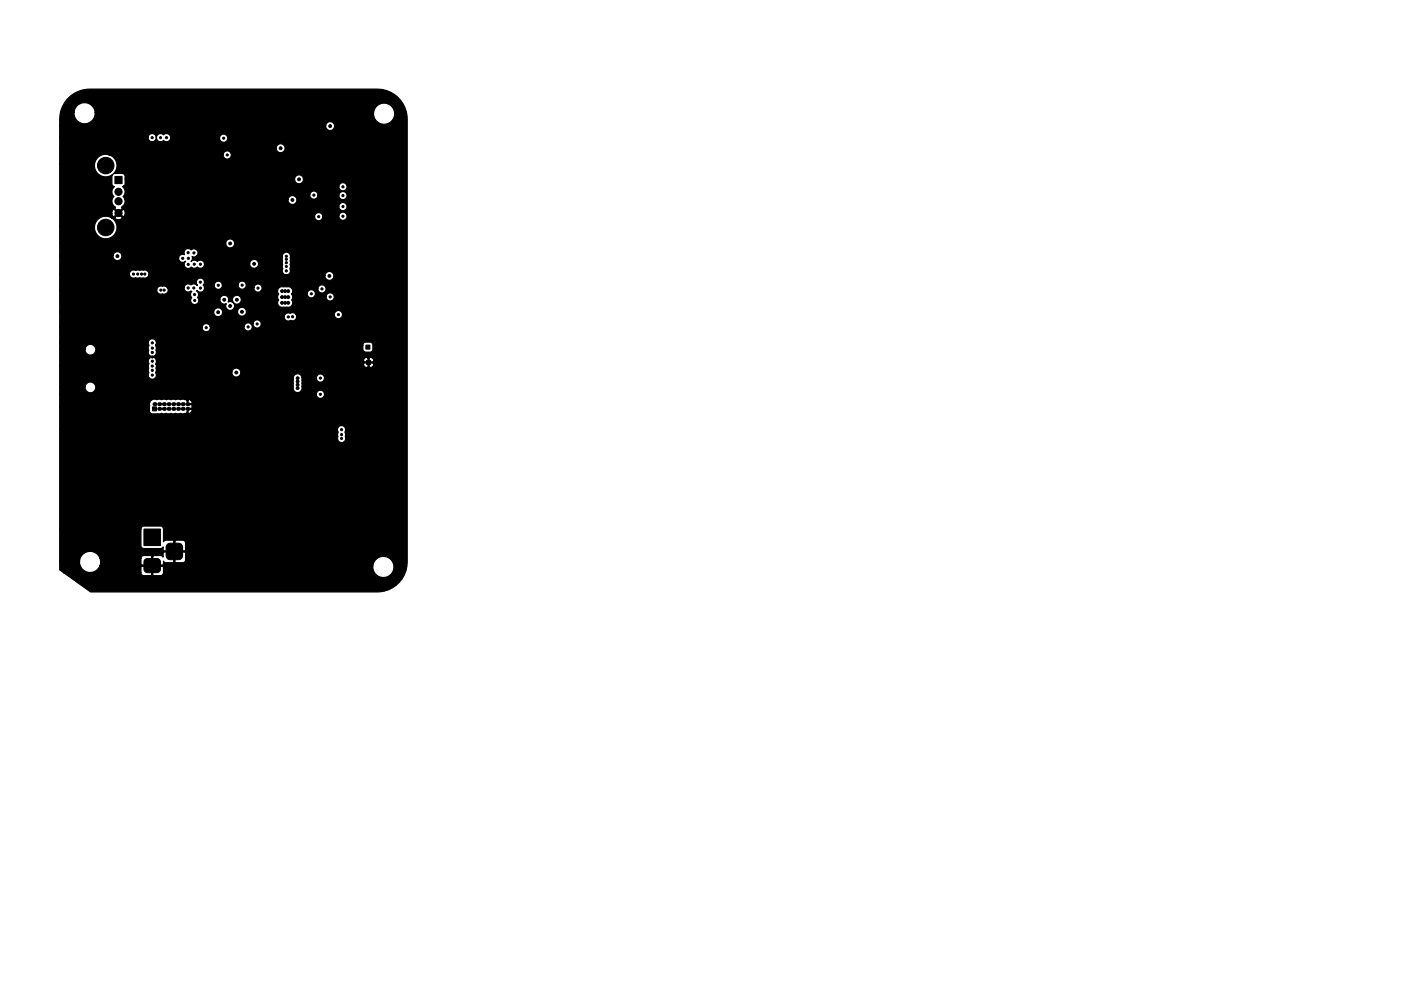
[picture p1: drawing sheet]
<svg xmlns="http://www.w3.org/2000/svg" width="297mm" height="210mm" viewBox="0 0 297 210" stroke-linecap="round" stroke-linejoin="round" font-family="sans-serif">
<g fill="#000" stroke="#000" stroke-width=".21">
<path d="M24.4 37.4h1.5v1.6h-1.5zM77.6 73.2h.8v.9h-.8zM77.7 76.5h.9v.8h-.9zM32.3 86.3h.9v.9h-.9zM30.7 118.7l.5-.2h2.1a.75 .75 0 0 1 .7 .7v1.5a.75 .75 0 0 1-.7 .8h-2a.75 .75 0 0 1-.8-.8v-1.5zM30.5 112.2h3.5v3.5h-3.5zM35.5 115.5l.5-.2 1.8-.1a.88 .88 0 0 1 .9 .9v1.8a.88 .88 0 0 1-.9 .8h-1.7a.88 .88 0 0 1-.9-.8v-1.9z"/>
<circle cx="22.4" cy="35.1" r="1.75"/>
<circle cx="32.3" cy="29.2" r=".23"/>
<circle cx="34" cy="29.2" r=".23"/>
<circle cx="35.3" cy="29.2" r=".23"/>
<circle cx="45.9" cy="39.2" r=".23"/>
<circle cx="47.4" cy="29.3" r=".23"/>
<circle cx="48.2" cy="32.9" r=".23"/>
<circle cx="59.5" cy="31.4" r=".3"/>
<circle cx="63.4" cy="38" r=".3"/>
<circle cx="70" cy="26.7" r=".3"/>
<circle cx="72.2" cy="31.4" r=".3"/>
<circle cx="72.7" cy="39.6" r=".23"/>
<circle cx="22.4" cy="48.3" r="1.75"/>
<circle cx="24.8" cy="58.7" r=".3"/>
<circle cx="24.9" cy="54.3" r=".3"/>
<circle cx="25.1" cy="42.7" r=".76"/>
<circle cx="25.1" cy="40.7" r=".76"/>
<circle cx="25.1" cy="45.2" r=".76"/>
<circle cx="28.3" cy="58.1" r=".23"/>
<circle cx="29.2" cy="58.1" r=".23"/>
<circle cx="30" cy="58.1" r=".23"/>
<circle cx="30.7" cy="58.1" r=".23"/>
<circle cx="38.7" cy="54.8" r=".23"/>
<circle cx="39.9" cy="53.6" r=".23"/>
<circle cx="39.9" cy="56.1" r=".23"/>
<circle cx="39.9" cy="54.8" r=".23"/>
<circle cx="41.1" cy="53.7" r=".23"/>
<circle cx="41.2" cy="56.1" r=".23"/>
<circle cx="42.5" cy="59.9" r=".23"/>
<circle cx="42.5" cy="56.1" r=".23"/>
<circle cx="44.1" cy="59.8" r=".23"/>
<circle cx="48.8" cy="51.6" r=".3"/>
<circle cx="48.8" cy="58.6" r=".3"/>
<circle cx="53.9" cy="56" r=".3"/>
<circle cx="60.7" cy="55" r=".23"/>
<circle cx="60.7" cy="57.5" r=".23"/>
<circle cx="60.7" cy="55.7" r=".23"/>
<circle cx="60.7" cy="54.4" r=".23"/>
<circle cx="60.7" cy="56.5" r=".23"/>
<circle cx="62" cy="42.4" r=".3"/>
<circle cx="66" cy="46" r=".23"/>
<circle cx="66.5" cy="41.4" r=".23"/>
<circle cx="67.6" cy="46" r=".23"/>
<circle cx="68.1" cy="43.4" r=".23"/>
<circle cx="69.8" cy="58.5" r=".3"/>
<circle cx="70" cy="52.5" r=".23"/>
<circle cx="72.7" cy="41.5" r=".23"/>
<circle cx="72.7" cy="45.9" r=".23"/>
<circle cx="72.7" cy="43.8" r=".23"/>
<circle cx="32.3" cy="74.8" r=".23"/>
<circle cx="32.3" cy="73.9" r=".23"/>
<circle cx="32.3" cy="72.7" r=".23"/>
<circle cx="32.3" cy="77.7" r=".23"/>
<circle cx="32.3" cy="79.6" r=".23"/>
<circle cx="32.3" cy="78.6" r=".23"/>
<circle cx="32.3" cy="75.7" r=".23"/>
<circle cx="32.3" cy="76.6" r=".23"/>
<circle cx="34.1" cy="61.5" r=".23"/>
<circle cx="34.8" cy="61.5" r=".23"/>
<circle cx="39.9" cy="61.1" r=".23"/>
<circle cx="41.1" cy="61.1" r=".23"/>
<circle cx="41.3" cy="62.5" r=".23"/>
<circle cx="41.3" cy="63.7" r=".23"/>
<circle cx="42.5" cy="61.1" r=".23"/>
<circle cx="43.7" cy="63.6" r=".3"/>
<circle cx="43.7" cy="69.5" r=".23"/>
<circle cx="44.1" cy="66.2" r=".23"/>
<circle cx="44.1" cy="61.1" r=".23"/>
<circle cx="44.1" cy="67.5" r=".23"/>
<circle cx="46.3" cy="66.2" r=".3"/>
<circle cx="46.3" cy="60.5" r=".23"/>
<circle cx="47.6" cy="63.6" r=".3"/>
<circle cx="48.8" cy="68.7" r=".3"/>
<circle cx="48.8" cy="64.9" r=".3"/>
<circle cx="50.1" cy="79" r=".3"/>
<circle cx="50.2" cy="63.6" r=".3"/>
<circle cx="51.3" cy="66.1" r=".3"/>
<circle cx="51.3" cy="60.5" r=".23"/>
<circle cx="52.6" cy="69.4" r=".23"/>
<circle cx="53.9" cy="63.7" r=".3"/>
<circle cx="54.5" cy="78.2" r=".23"/>
<circle cx="54.5" cy="68.7" r=".23"/>
<circle cx="54.7" cy="61.1" r=".23"/>
<circle cx="59.8" cy="61.8" r=".3"/>
<circle cx="59.8" cy="64.3" r=".3"/>
<circle cx="59.8" cy="63" r=".3"/>
<circle cx="60.5" cy="61.8" r=".3"/>
<circle cx="60.5" cy="64.3" r=".3"/>
<circle cx="60.5" cy="63" r=".3"/>
<circle cx="61.1" cy="61.8" r=".3"/>
<circle cx="61.1" cy="64.3" r=".3"/>
<circle cx="61.1" cy="63" r=".3"/>
<circle cx="61.1" cy="67.2" r=".23"/>
<circle cx="62" cy="67.2" r=".23"/>
<circle cx="62.2" cy="78.4" r=".3"/>
<circle cx="66" cy="62.3" r=".23"/>
<circle cx="67" cy="64.7" r=".23"/>
<circle cx="68.3" cy="61.3" r=".23"/>
<circle cx="70" cy="63" r=".23"/>
<circle cx="71.1" cy="78" r=".23"/>
<circle cx="71.7" cy="66.7" r=".23"/>
<circle cx="77.5" cy="62.7" r=".23"/>
<circle cx="26.8" cy="98.5" r=".3"/>
<circle cx="34" cy="97.7" r=".3"/>
<circle cx="63.1" cy="82.3" r=".3"/>
<circle cx="63.1" cy="80.2" r=".3"/>
<circle cx="63.1" cy="81.6" r=".3"/>
<circle cx="63.1" cy="80.9" r=".3"/>
<circle cx="67.9" cy="83.7" r=".23"/>
<circle cx="67.9" cy="80.2" r=".23"/>
<circle cx="72.4" cy="91.2" r=".23"/>
<circle cx="72.4" cy="93" r=".23"/>
<circle cx="72.4" cy="92.2" r=".23"/>
<circle cx="53.6" cy="107.9" r=".3"/>
<circle cx="59.2" cy="107" r=".3"/>
<circle cx="81.9" cy="110.3" r=".3"/>
<circle cx="54.4" cy="120.9" r=".3"/>
</g>
<g fill="#000">
<circle cx="32.7" cy="85.7" r=".43"/>
<circle cx="33.7" cy="85.7" r=".43"/>
<circle cx="33.7" cy="86.7" r=".43"/>
<circle cx="34.7" cy="86.7" r=".43"/>
<circle cx="34.7" cy="85.7" r=".43"/>
<circle cx="35.7" cy="85.7" r=".43"/>
<circle cx="35.7" cy="86.7" r=".43"/>
<circle cx="36.7" cy="85.7" r=".43"/>
<circle cx="36.7" cy="86.7" r=".43"/>
<circle cx="37.7" cy="86.7" r=".43"/>
<circle cx="37.7" cy="85.7" r=".43"/>
<circle cx="38.7" cy="85.7" r=".43"/>
<circle cx="38.7" cy="86.7" r=".43"/>
<circle cx="39.7" cy="85.7" r=".43"/>
<circle cx="39.7" cy="86.7" r=".43"/>
</g>
<path d="M14.3 21a6.3 6.3 0 0 1 4.7-2.1l61.9 .1a6.3 6.3 0 0 1 5.4 6.3v94.9a6.3 6.3 0 0 1-6.3 5.4h-60.8l-5.7-4.1h16.4l.2 .4 .3 .2h1.6l.1-.1v-1.9h.3v1.9l.2 .1h1.4a.64 .64 0 0 0 .7-.6v-1.2l-.2-.2h-4.5l-.1 .2v1.2h-16.4l-.8-.6v-1.9h4.2v.4a2.24 2.24 0 0 0 1.9 2 2.24 2.24 0 0 0 2.4-1.3h57.8v.4a2.25 2.25 0 0 0 3.5 1.7 2.25 2.25 0 0 0 0-3.8 2.25 2.25 0 0 0-3.5 1.7h-57.8l.1-.7-.1-.9h8.7v1.2l.1 .2h2.1v-1.9h.3v1.9h2.1l.2-.2v-.7l.5 .4h1.5l.1-.2v-2.1h.3v2.1l.2 .2h1.5l.4-.2 .1-.3 .1-1.6-.2-.2h-4.5l-.1 .2v.9l-.6-.3h-1.4l-.2 .1-.4-.1h-1.5l-.4 .1-.2 .5h-8.7a2.24 2.24 0 0 0-2.4-1.5 2.24 2.24 0 0 0-1.9 2h-4.2v-6.8h17.2v3.5a.64 .64 0 0 0 .6 .7h3.5l.6-.4v.7l.1 .2h2.1v-2.1h.3v2.1h2.1l.2-.2v-1.5a.64 .64 0 0 0-.7-.6h-1.4l-.2 .2-.4-.2h-1.5l-.5 .4v-2.8a.64 .64 0 0 0-.7-.6h-3.6l-.4 .3-.1 .3h-17.2v-21.1h58.9l.1 .6-.1 .4 .1 .5a.87 .87 0 0 0 .7 1.3 .87 .87 0 0 0 .8-1.3l.1-.5-.2-.4a.87 .87 0 0 0-.4-1.4 .87 .87 0 0 0-1.1 .8h-58.9v-4.8h19v.9a.64 .64 0 0 0 .6 .6l2-.1 .3 .1 .7-.1 .3 .1 .7-.1 .3 .1 .7-.1 2.2 .1 .1-.2 .2-.7 .1 .7a.6 .6 0 0 0 .6-.1 .6 .6 0 0 0 .1-.6h-.8l.1-.3 .1 .2 .6-.2 .2-.6-.8-.3-.1 .2-.3-1h.3v.7h.7a.69 .69 0 0 0-.2-.7 .69 .69 0 0 0-.8 0l-.7-.2-.6 .1-.4-.1-.6 .1-.4-.1-.6 .1-2.7-.1-.3 .1a1.13 1.13 0 0 0-1.3 .2 1.13 1.13 0 0 0-.3 1.2v.1h-19v-2.7h54.4a.87 .87 0 0 0 1.1 .9 .87 .87 0 0 0 .3-1.5 .87 .87 0 0 0-1.4 .4v.2h-54.4v-1.5h5.3a1.14 1.14 0 0 0 1.6 1.2 1.14 1.14 0 0 0 .3-1.9 1.14 1.14 0 0 0-1.8 .5l-.1 .2h-5.3v-4.5h18.7l.1 1.6a.87 .87 0 0 0 .3 1.1 .87 .87 0 0 0 1.1-.1h29.3v1.8a.96 .96 0 0 0 1 1.3 .96 .96 0 0 0 .8-1.4v-1.8h3.1a.87 .87 0 0 0 1.1 .9 .87 .87 0 0 0 .3-1.4 .87 .87 0 0 0-1.4 .4v.1h-3.1a.94 .94 0 0 0-.9-.8 .94 .94 0 0 0-.9 .9h-29.3l.3-.5-.1-.7h16.1a.94 .94 0 0 0 1.2 .9 .94 .94 0 0 0 .3-1.5 .94 .94 0 0 0-1.5 .4v.2h-16.1v-1.7h44v.1a.56 .56 0 0 0 .9 .4v-.8h.3v.8l.1 .2a.59 .59 0 0 0 .7-.3 .59 .59 0 0 0 0-.7h-1.9l-.1 .3h-44l-.1-.1 .1-.7h44l.1 .3h.8v-.8h.3v.8h.8l.1-.2a.59 .59 0 0 0-.2-.6 .59 .59 0 0 0-.7 0l-.4-.2a.66 .66 0 0 0-.8 .7l-44-.1a.87 .87 0 0 0-1.2-.5 .87 .87 0 0 0-.3 1.2l-.2 .5h-18.7v-3.5h5.3a1.14 1.14 0 0 0 1.6 1.2 1.14 1.14 0 0 0 .3-1.9 1.14 1.14 0 0 0-1.8 .5l-.1 .2h-5.3v-1.4h18.7l.2 .6-.2 .5 .1 .5a.9 .9 0 0 0 .8 1.3 .9 .9 0 0 0 .8-1.3l.1-.5-.2-.6h43.9v1l.2 .3 .4 .2h.9a.64 .64 0 0 0 .7-.6v-1l-.2-.3-.4-.2h-.9a.64 .64 0 0 0-.7 .6h-43.8a.87 .87 0 0 0-.6-1.3 .87 .87 0 0 0-1.1 .8h-18.7v-3.3h30.2v.2a.87 .87 0 0 0 1 .8 .87 .87 0 0 0 .7-1.1h7.2v.1a.87 .87 0 0 0 1.3 .7 .87 .87 0 0 0 0-1.4h.5v.1a.87 .87 0 0 0 1.4 .7 .87 .87 0 0 0 0-1.5 .87 .87 0 0 0-1.4 .7l-.6-.1a.87 .87 0 0 0-1.2 .7h-7.2a.87 .87 0 0 0-1-.6 .87 .87 0 0 0-.7 .7h-30.2v-3.2h32.6v.1a.94 .94 0 0 0 1.2 .9h13.8v.1a.87 .87 0 0 0 1.3 .7 .87 .87 0 0 0 1.1-.2 .87 .87 0 0 0 0-1.1h8.2v.1a.87 .87 0 0 0 1.3 .7 .87 .87 0 0 0 0-1.5 .87 .87 0 0 0-1.3 .7l-8.2-.1a.88 .88 0 0 0-1.2-.1 .87 .87 0 0 0-1.2 .7h-13.8a.93 .93 0 0 0 .7-1.1h3.2v.1a.94 .94 0 0 0 1.4 .8 .94 .94 0 0 0 0-1.7 .94 .94 0 0 0-1.4 .8l-3.2-.1a.94 .94 0 0 0-1-.7 .94 .94 0 0 0-.9 .9h-32.6v-4.7h20.5v.1a.96 .96 0 0 0 1.3 .8 .87 .87 0 0 0 1-.4 .87 .87 0 0 0 0-1h3.5v.2a.93 .93 0 0 0 1.5 .6l.2 .1h-.1a1.04 1.04 0 0 0 0 1.3 .87 .87 0 0 0 .5 1.4 .87 .87 0 0 0 1-1.1h4.5v.2a.94 .94 0 0 0 1.4 .7 .94 .94 0 0 0 .6 1.4 .94 .94 0 0 0 1.1-1 .94 .94 0 0 0-1.3-.7l.1-.6h.8v.2a.94 .94 0 0 0 1.4 .7 .94 .94 0 0 0 0-1.6 .94 .94 0 0 0-1.4 .7h-.8v-.2a.94 .94 0 0 0-1-.6 .94 .94 0 0 0-.9 .8h-4.5l-.2-.5a.87 .87 0 0 0-.2-1.3l.1-.1a.86 .86 0 0 0 1.3 .2 .86 .86 0 0 0 0-1.3l2.3-.1a.87 .87 0 0 0 .9 1 .87 .87 0 0 0 .8-1h3.4v.2a.87 .87 0 0 0 .6 .7 .87 .87 0 0 0 .9-.3h1.8v.2a.87 .87 0 0 0 .7 .8 .87 .87 0 0 0 .9-.3h3.5l.2 .7a.97 .97 0 0 0 0 1.3 .97 .97 0 0 0-.1 1.1 .97 .97 0 0 0 1.2 .4l.6-.1a.95 .95 0 0 0 1.1-.3 .95 .95 0 0 0-.1-1.2 1.06 1.06 0 0 0 0-1.2l.1-.1h3.2a.87 .87 0 0 0 .6 .8 .87 .87 0 0 0 .9-.2h2.5v.2a.87 .87 0 0 0 1.4 .6 .87 .87 0 0 0 0-1.4 .87 .87 0 0 0-1.4 .6h-2.4a.87 .87 0 0 0-.4-1.4 .87 .87 0 0 0-1.2 .8h-3.2l.2-.6-.2-.5h5.5v.2a.87 .87 0 0 0 1.3 .6 .87 .87 0 0 0 0-1.4 .87 .87 0 0 0-1.3 .6h-5.6a1.42 1.42 0 0 0-1.3-.4l-.3 .1a1.01 1.01 0 0 0-1.3 .8h-3.5l.1-.2a.87 .87 0 0 0-.5-1.2 .87 .87 0 0 0-1.2 .7h-1.8l.1-.1a.87 .87 0 0 0-.5-1.2 .87 .87 0 0 0-1.1 .7h-3.4v-.1a.87 .87 0 0 0-.9-.6 .87 .87 0 0 0-.8 .7h-2.3a.87 .87 0 0 0-.1-1.2 .87 .87 0 0 0-1.2 .1 .87 .87 0 0 0 .1 1.2l-.1 .1a.96 .96 0 0 0-1.4-.2 .87 .87 0 0 0-1.4 .6h-3.5a1.1 1.1 0 0 0-1.1-.3 .87 .87 0 0 0-1.2 .8h-20.5v-3.4h14.7v.1a.92 .92 0 0 0 1.4 .7h1.6a.86 .86 0 0 0 1.1-.5h37.4v.2a.94 .94 0 0 0 1.4 .7 .94 .94 0 0 0 0-1.6 .94 .94 0 0 0-1.4 .7h-37.4a.92 .92 0 0 0-.3-.9 .92 .92 0 0 0-.9-.2l-1.5 .1a.86 .86 0 0 0-1.4 .7h-14.7v-3.8h11.3v.1a.94 .94 0 0 0 .8 .9 .94 .94 0 0 0 1-.6h12.1v.2a.88 .88 0 0 0 .5 .7 .88 .88 0 0 0 .9-.2 .87 .87 0 0 0 0 1.3 .87 .87 0 0 0 1.3 0 .86 .86 0 0 0 1.2-.1 .86 .86 0 0 0 1.1 .2 .86 .86 0 0 0 .4-.9h9.6v.2a.94 .94 0 0 0 1.5 .7 .94 .94 0 0 0 0-1.6 .94 .94 0 0 0-1.5 .7l-9.6-.1a.87 .87 0 0 0-1.5-.3 .86 .86 0 0 0-1.3 0 .98 .98 0 0 0 .2-1.1l.5 .1 .5-.2h18.1l.1 2.6a.91 .91 0 0 0 .8 1.4 .91 .91 0 0 0 .8-1.4v-2.1a.89 .89 0 0 0-.5-1.2 .89 .89 0 0 0-1.2 .7h-18.1l.1-.1a.87 .87 0 0 0-.1-1.2 .87 .87 0 0 0-1.2 0 .86 .86 0 0 0-1.1-.1 .86 .86 0 0 0-.3 1.1 .87 .87 0 0 0-1.2 .7h-12.1v-.1a.94 .94 0 0 0-.7-1.2 .94 .94 0 0 0-1.1 .9h-11.3v-2.7h35.2v.1a.94 .94 0 0 0 1.4 .8 .94 .94 0 0 0 0-1.7 .94 .94 0 0 0-1.4 .8h-35.2v-3.6h7.3v.5a2.4 2.4 0 0 0 3.7 1.8 2.4 2.4 0 0 0-.1-4.1h.7l.1 .2 .8 .2 .6-.2 .1-.2-.8-.8-.8 .8h-.7a2.39 2.39 0 0 0-3.6 1.8h-7.3v-2.7h11l.2 .6 .3 .1 .7-.8h.4l.8 .8 40.6-.1v.2a.87 .87 0 0 0 1 .7 .87 .87 0 0 0 .7-1h3.4v.2a.87 .87 0 0 0 1.4 .6 .87 .87 0 0 0 0-1.5 .87 .87 0 0 0-1.4 .7l-3.4-.1a.87 .87 0 0 0-.9-.6 .87 .87 0 0 0-.8 .8h-40.4l.2-.8a.6 .6 0 0 0-.4-.7l-.8 .8h-.4l-.7-.8-.3 .1-.2 .8h-11v-10.4h7.3a2.39 2.39 0 0 0 1.3 2.3 2.39 2.39 0 0 0 2.6-.2l-.2 .4v1.7l.5 .5a1.39 1.39 0 0 0-.1 2.1 1.39 1.39 0 0 0 .4 2.2l-.2 .3 .8 .8 .8-.8-.1-.2 .3-.3h45.7a.87 .87 0 0 0 1.2 .9 .87 .87 0 0 0 .3-1.4 .87 .87 0 0 0-1.4 .4l-.1 .1h-45.7l.4-.6v-.8h34.6v.2a.94 .94 0 0 0 1.4 .7 .94 .94 0 0 0 0-1.6 .94 .94 0 0 0-1.4 .7h-34.6l-.4-.6 .3-.4h39.3v.2a.87 .87 0 0 0 .9 .8 .87 .87 0 0 0 .8-.9h4.4v.2a.87 .87 0 0 0 1.4 .6 .87 .87 0 0 0 0-1.4 .87 .87 0 0 0-1.4 .6l-4.4-.1a.87 .87 0 0 0-.9-.8 .87 .87 0 0 0-.8 .8h-39.3l.1-1-.5-.7 45.8-.1v.2a.87 .87 0 0 0 1.4 .7 .87 .87 0 0 0 0-1.5 .87 .87 0 0 0-1.4 .6h-45.7l.4-.4v-1.1h36v.1a.94 .94 0 0 0 1.4 .8 .94 .94 0 0 0 0-1.7 .94 .94 0 0 0-1.4 .8h-36v-.6a.64 .64 0 0 0-.6-.6l-1.9 .1a2.38 2.38 0 0 0 .7-2.4 2.38 2.38 0 0 0-1.8-1.7h24.4v.2a.87 .87 0 0 0 1.3 .6 .87 .87 0 0 0 0-1.5 .87 .87 0 0 0-1.3 .7l-24.7-.1a2.4 2.4 0 0 0-2.6 2.2h-7.3v-3.5h45.9v.1a.94 .94 0 0 0 1.4 .8 .94 .94 0 0 0 0-1.7 .94 .94 0 0 0-1.4 .8h-45.9v-2.3h18.7v.2a.87 .87 0 0 0 .9 .8 .87 .87 0 0 0 .8-1 .99 .99 0 0 0 .9 1l.8-.2a.86 .86 0 0 0 .9 .1 .86 .86 0 0 0 .5-.8h10.4v.2a.87 .87 0 0 0 1.3 .7 .87 .87 0 0 0 0-1.5 .87 .87 0 0 0-1.3 .6h-10.4v-.1a.86 .86 0 0 0-.6-.7 .86 .86 0 0 0-.9 .2 .91 .91 0 0 0-1-.2 .91 .91 0 0 0-.6 .7 .87 .87 0 0 0-.8-.8 .87 .87 0 0 0-.9 .8h-18.7v-2.4h56.4v.1a.94 .94 0 0 0 1.4 .8 .94 .94 0 0 0 0-1.7 .94 .94 0 0 0-1.4 .8h-56.4l.1-2.9h2.9v.4a2.24 2.24 0 0 0 2.4 2.1 2.24 2.24 0 0 0 2.1-2.4h59v.4a2.25 2.25 0 0 0 3.4 1.7 2.25 2.25 0 0 0 0-3.8 2.25 2.25 0 0 0-3.4 1.7l-59-.1a2.25 2.25 0 0 0-2.3-2 2.25 2.25 0 0 0-2.2 2h-2.9l.5-1.3zM44 67.5h1.6v.9h-1.6z" fill="#000" stroke="#000" stroke-width=".25"/>
</svg>
